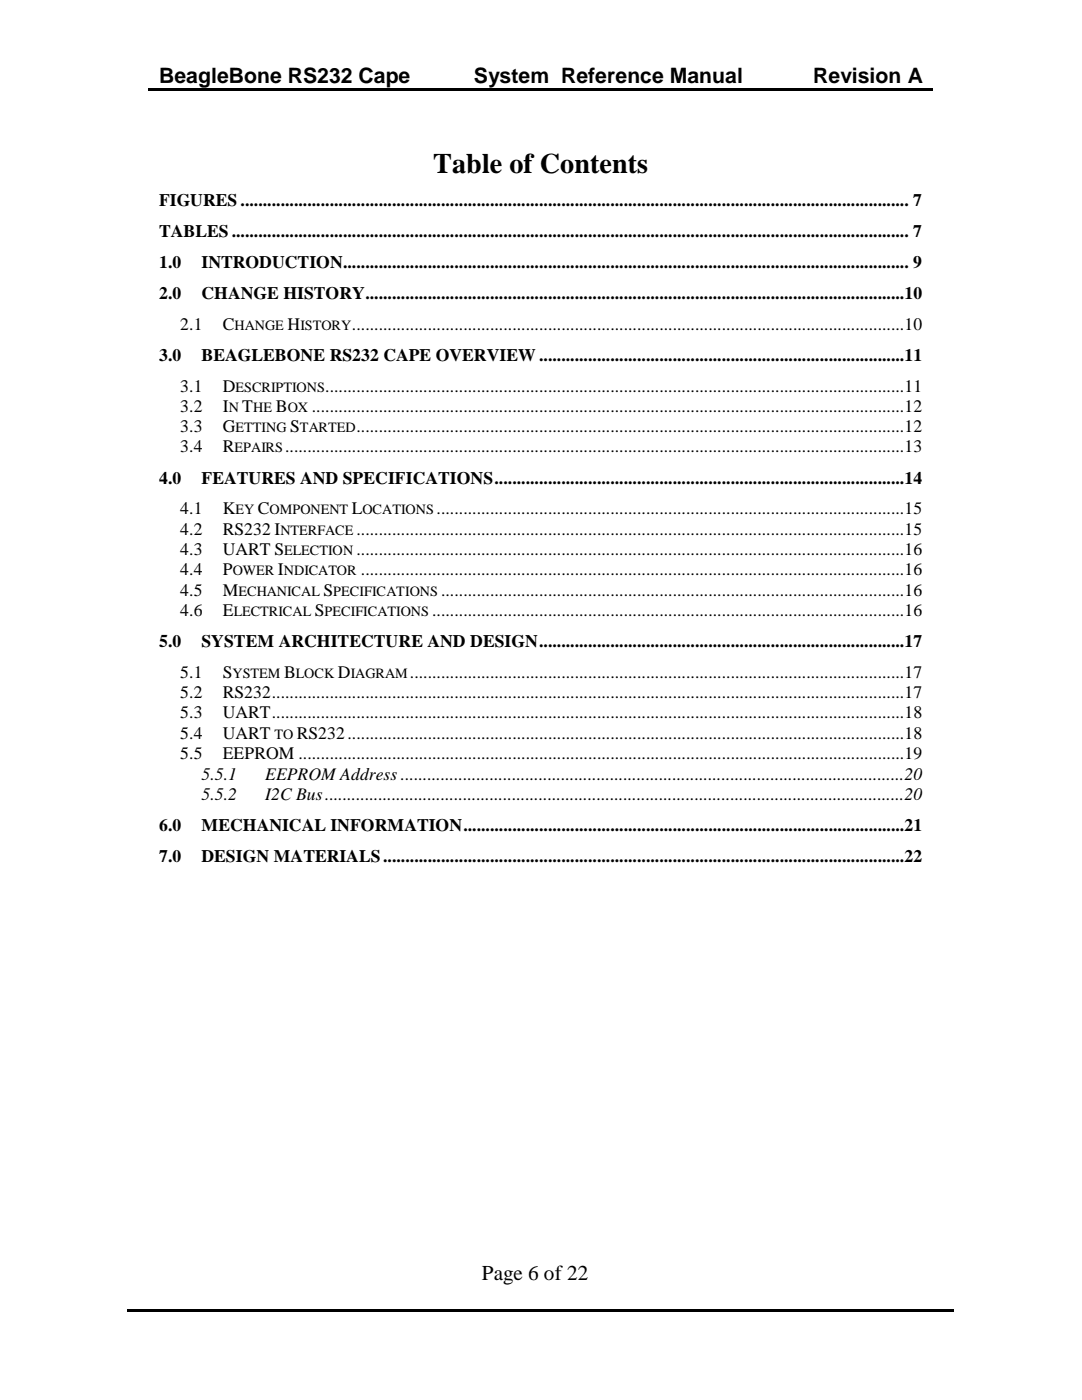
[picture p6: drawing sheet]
<svg xmlns="http://www.w3.org/2000/svg" width="216mm" height="279mm" viewBox="0 0 216 279" stroke-linecap="round" stroke-linejoin="round" font-family="sans-serif">
<defs><g id="words">
<text font-size="5.6" x="86.4" y="34.5">Table of Contents</text>
<g font-size="4.2">
<text x="31.7" y="16.6">BeagleBone RS232 Cape</text>
<text x="94.6" y="16.6">System Reference Manual</text>
<text x="162.3" y="16.6">Revision A</text>
<text x="96.1" y="255.4">Page 6 of 22</text>
</g>
<g font-size="3.5">
<text x="31.7" y="41.2">FIGURES ...................................................................................................................................................... 7</text>
<text x="31.7" y="47.4">TABLES ........................................................................................................................................................ 7</text>
<text x="31.7" y="53.5">1.0</text>
<text x="40.2" y="53.5">INTRODUCTION............................................................................................................................... 9</text>
<text x="31.7" y="59.7">2.0</text>
<text x="40.2" y="59.7">CHANGE HISTORY .........................................................................................................................10</text>
<text x="36" y="65.8">2.1</text>
<text x="44.4" y="65.8">C</text>
<text x="57.4" y="65.8">H</text>
<text x="70.2" y="65.8">............................................................................................................................10</text>
<text x="31.7" y="72.1">3.0</text>
<text x="40.2" y="72.1">BEAGLEBONE RS232 CAPE OVERVIEW ..................................................................................11</text>
<text x="36" y="78.1">3.1</text>
<text x="36" y="82.2">3.2</text>
<text x="44.4" y="78.1">D</text>
<text x="44.4" y="82.2">I</text>
<text x="48.3" y="82.2">T</text>
<text x="55" y="82.2">B</text>
<text x="62.2" y="82.2">.....................................................................................................................................12</text>
<text x="64.9" y="78.1">..................................................................................................................................11</text>
<text x="36" y="86.2">3.3</text>
<text x="44.4" y="86.2">G</text>
<text x="57.9" y="86.2">S</text>
<text x="71.1" y="86.2">...........................................................................................................................12</text>
<text x="36" y="90.3">3.4</text>
<text x="44.4" y="90.3">R</text>
<text x="56.9" y="90.3">...........................................................................................................................................13</text>
<text x="31.7" y="96.6">4.0</text>
<text x="40.2" y="96.6">FEATURES AND SPECIFICATIONS ............................................................................................14</text>
<text x="36" y="102.7">4.1</text>
<text x="36" y="106.7">4.2</text>
<text x="44.4" y="102.7">K</text>
<text x="44.4" y="106.7">RS232 I</text>
<text x="51.5" y="102.7">C</text>
<text x="70.2" y="102.7">L</text>
<text x="71.1" y="106.7">...........................................................................................................................15</text>
<text x="87.1" y="102.7">.........................................................................................................15</text>
<text x="36" y="110.8">4.3</text>
<text x="44.4" y="110.8">UART S</text>
<text x="71.1" y="110.8">...........................................................................................................................16</text>
<text x="36" y="114.8">4.4</text>
<text x="36" y="118.9">4.5</text>
<text x="44.4" y="114.8">P</text>
<text x="44.4" y="118.9">M</text>
<text x="55.5" y="114.8">I</text>
<text x="64.6" y="118.9">S</text>
<text x="72" y="114.8">..........................................................................................................................16</text>
<text x="88" y="118.9">........................................................................................................16</text>
<text x="36" y="122.9">4.6</text>
<text x="44.4" y="122.9">E</text>
<text x="62.8" y="122.9">S</text>
<text x="86.2" y="122.9">..........................................................................................................16</text>
<text x="31.7" y="129.2">5.0</text>
<text x="40.2" y="129.2">SYSTEM ARCHITECTURE AND DESIGN ..................................................................................17</text>
<text x="36" y="135.3">5.1</text>
<text x="44.4" y="135.3">S</text>
<text x="56.7" y="135.3">B</text>
<text x="67.4" y="135.3">D</text>
<text x="81.8" y="135.3">...............................................................................................................17</text>
<text x="36" y="139.3">5.2</text>
<text x="36" y="143.4">5.3</text>
<text x="44.4" y="139.3">RS232 ..............................................................................................................................................17</text>
<text x="44.4" y="143.4">UART ..............................................................................................................................................18</text>
<text x="36" y="147.4">5.4</text>
<text x="44.4" y="147.4">UART</text>
<text x="59.2" y="147.4">RS232 .............................................................................................................................18</text>
<text x="36" y="151.5">5.5</text>
<text x="40.2" y="155.6">5.5.1</text>
<text x="44.4" y="151.5">EEPROM ........................................................................................................................................19</text>
<text x="52.9" y="155.6">EEPROM Address .................................................................................................................20</text>
<text x="40.2" y="159.6">5.5.2</text>
<text x="52.9" y="159.6">I2C Bus ..................................................................................................................................20</text>
<text x="31.7" y="165.9">6.0</text>
<text x="40.2" y="165.9">MECHANICAL INFORMATION ...................................................................................................21</text>
<text x="31.7" y="172">7.0</text>
<text x="40.2" y="172">DESIGN MATERIALS .....................................................................................................................22</text>
</g>
<g font-size="2.8">
<text x="46.8" y="65.8">HANGE</text>
<text x="59.9" y="65.8">ISTORY</text>
<text x="45.6" y="82.2">N</text>
<text x="47" y="78.1">ESCRIPTIONS</text>
<text x="50.5" y="82.2">HE</text>
<text x="57.4" y="82.2">OX</text>
<text x="47" y="86.2">ETTING</text>
<text x="59.9" y="86.2">TARTED</text>
<text x="46.8" y="90.3">EPAIRS</text>
<text x="47" y="102.7">EY</text>
<text x="53.8" y="102.7">OMPONENT</text>
<text x="56" y="106.7">NTERFACE</text>
<text x="72.3" y="102.7">OCATIONS</text>
<text x="56.7" y="110.8">ELECTION</text>
<text x="46.4" y="114.8">OWER NDICATOR</text>
<text x="47.6" y="118.9">ECHANICAL</text>
<text x="66.5" y="118.9">PECIFICATIONS</text>
<text x="46.7" y="122.9">LECTRICAL</text>
<text x="64.8" y="122.9">PECIFICATIONS</text>
<text x="46.4" y="135.3">YSTEM</text>
<text x="59.1" y="135.3">LOCK</text>
<text x="70" y="135.3">IAGRAM</text>
<text x="54.8" y="147.4">TO</text>
</g>
</g></defs>
<path d="M29.6 17.6h60.9v.5h-60.9zM90.3 17.6h.5v.5h-.5zM90.8 17.6h61.6v.5h-61.6zM152.1 17.6h.6v.5h-.6zM152.7 17.6h33.4v.5h-33.4zM25.3 261.3h64.4v.5h-64.4zM89.5 261.3h.5v.5h-.5zM90 261.3h33.8v.5h-33.8zM123.6 261.3h.5v.5h-.5zM124.1 261.3h66.2v.5h-66.2z" fill="#000"/>
<use href="#words"/>
</svg>
